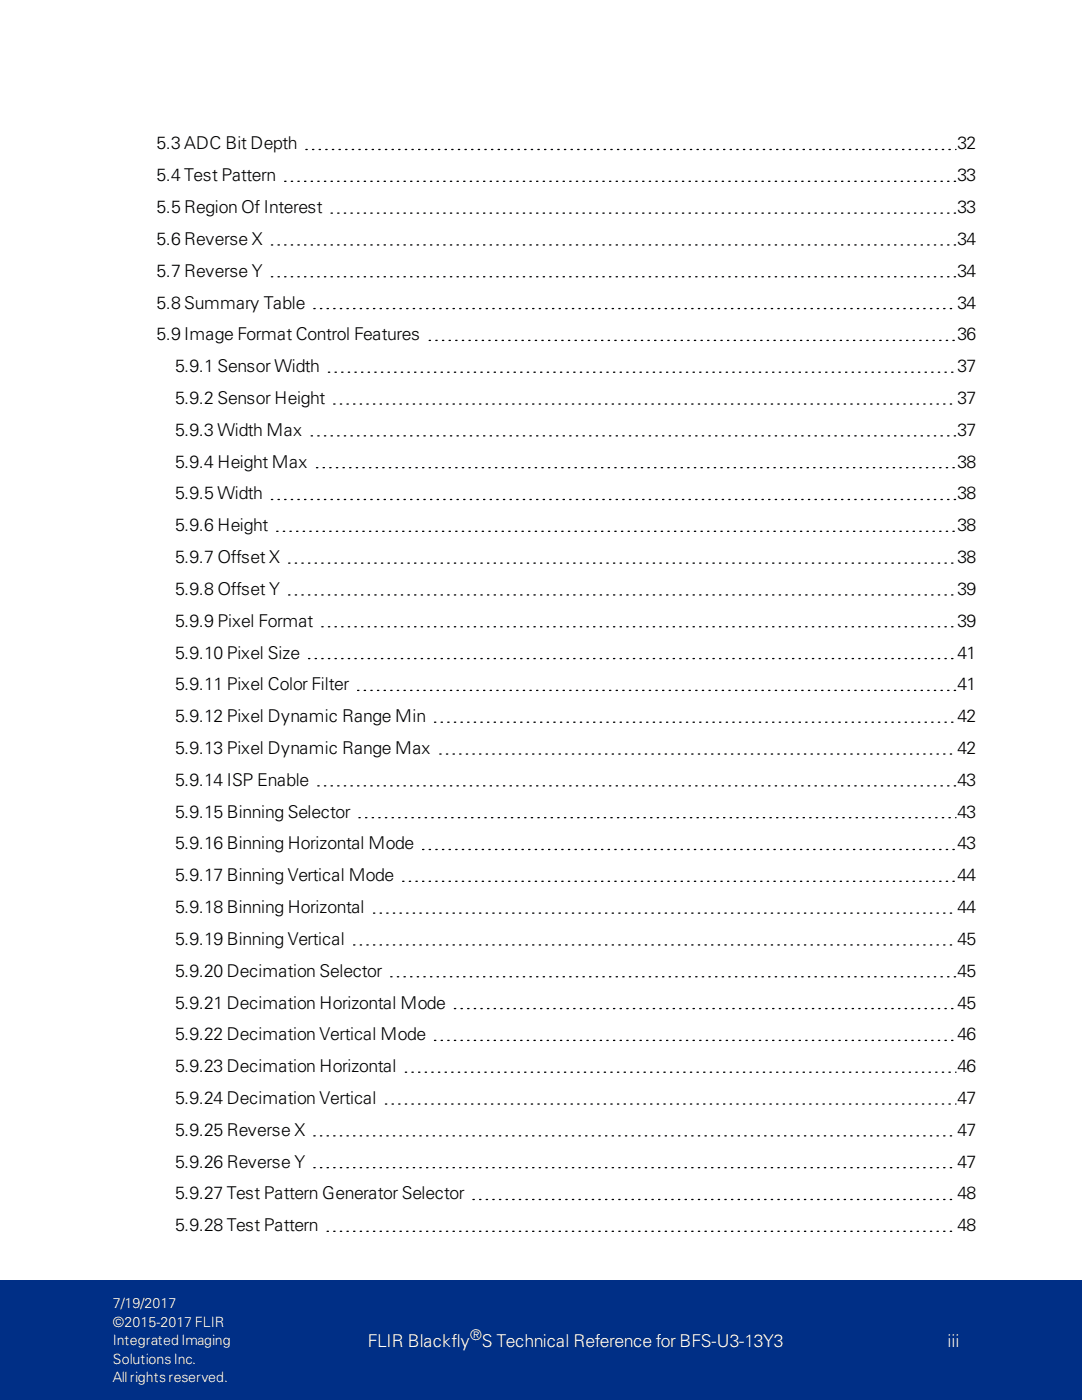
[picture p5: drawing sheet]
<svg xmlns="http://www.w3.org/2000/svg" width="216mm" height="279mm" viewBox="0 0 216 279" stroke-linecap="round" stroke-linejoin="round" font-family="sans-serif">
<defs><g id="words">
<g font-size="3.5">
<text x="31.2" y="29.8">5.3 ADC Bit Depth</text>
<text x="191" y="29.8">32</text>
<text x="31.2" y="36.2">5.4 Test Pattern</text>
<text x="191" y="36.2">33</text>
<text x="31.2" y="42.5">5.5 Region Of Interest</text>
<text x="191" y="42.5">33</text>
<text x="31.2" y="48.9">5.6 Reverse X</text>
<text x="191" y="48.9">34</text>
<text x="31.2" y="55.2">5.7 Reverse Y</text>
<text x="191" y="55.2">34</text>
<text x="31.2" y="61.6">5.8 Summary Table</text>
<text x="191" y="61.6">34</text>
<text x="31.2" y="67.9">5.9 Image Format Control Features</text>
<text x="191" y="67.9">36</text>
<text x="34.9" y="74.3">5.9.1 Sensor Width</text>
<text x="191" y="74.3">37</text>
<text x="34.9" y="80.6">5.9.2 Sensor Height</text>
<text x="191" y="80.6">37</text>
<text x="34.9" y="87">5.9.3 Width Max</text>
<text x="191" y="87">37</text>
<text x="34.9" y="93.3">5.9.4 Height Max</text>
<text x="191" y="93.3">38</text>
<text x="34.9" y="99.7">5.9.5 Width</text>
<text x="191" y="99.7">38</text>
<text x="34.9" y="106">5.9.6 Height</text>
<text x="191" y="106">38</text>
<text x="34.9" y="112.4">5.9.7 Offset X</text>
<text x="191" y="112.4">38</text>
<text x="34.9" y="118.7">5.9.8 Offset Y</text>
<text x="191" y="118.7">39</text>
<text x="34.9" y="125.1">5.9.9 Pixel Format</text>
<text x="191" y="125.1">39</text>
<text x="34.9" y="131.4">5.9.10 Pixel Size</text>
<text x="191" y="131.4">41</text>
<text x="34.9" y="137.8">5.9.11 Pixel Color Filter</text>
<text x="191" y="137.8">41</text>
<text x="34.9" y="144.1">5.9.12 Pixel Dynamic Range Min</text>
<text x="191" y="144.1">42</text>
<text x="34.9" y="150.5">5.9.13 Pixel Dynamic Range Max</text>
<text x="191" y="150.5">42</text>
<text x="34.9" y="156.8">5.9.14 ISP Enable</text>
<text x="191" y="156.8">43</text>
<text x="34.9" y="163.2">5.9.15 Binning Selector</text>
<text x="191" y="163.2">43</text>
<text x="34.9" y="169.5">5.9.16 Binning Horizontal Mode</text>
<text x="191" y="169.5">43</text>
<text x="34.9" y="175.9">5.9.17 Binning Vertical Mode</text>
<text x="191" y="175.9">44</text>
<text x="34.9" y="182.2">5.9.18 Binning Horizontal</text>
<text x="191" y="182.2">44</text>
<text x="34.9" y="188.6">5.9.19 Binning Vertical</text>
<text x="191" y="188.6">45</text>
<text x="34.9" y="194.9">5.9.20 Decimation Selector</text>
<text x="191" y="194.9">45</text>
<text x="34.9" y="201.3">5.9.21 Decimation Horizontal Mode</text>
<text x="191" y="201.3">45</text>
<text x="34.9" y="207.6">5.9.22 Decimation Vertical Mode</text>
<text x="191" y="207.6">46</text>
<text x="34.9" y="214">5.9.23 Decimation Horizontal</text>
<text x="191" y="214">46</text>
<text x="34.9" y="220.3">5.9.24 Decimation Vertical</text>
<text x="191" y="220.3">47</text>
<text x="34.9" y="226.7">5.9.25 Reverse X</text>
<text x="191" y="226.7">47</text>
<text x="34.9" y="233">5.9.26 Reverse Y</text>
<text x="191" y="233">47</text>
<text x="34.9" y="239.4">5.9.27 Test Pattern Generator Selector</text>
<text x="191" y="239.4">48</text>
<text x="34.9" y="245.7">5.9.28 Test Pattern</text>
<text x="191" y="245.7">48</text>
</g>
<g font-size="3.5" fill="#fff">
<text x="73.4" y="268.8">FLIR Blackfly</text>
<text x="96.2" y="268.8">S Technical Reference for BFS-U3-13Y3</text>
<text x="189" y="268.8">iii</text>
</g>
<text font-size="2.9" fill="#fff" x="93.8" y="267.5">®</text>
<g font-size="2.8" fill="#fff">
<text x="22.5" y="261.1">7/19/2017</text>
<text x="22.5" y="264.8">©2015-2017 FLIR</text>
<text x="22.5" y="268.5">Integrated Imaging</text>
<text x="22.5" y="272.2">SolutionsInc.</text>
<text x="22.5" y="275.9">Allrightsreserved.</text>
</g>
</g></defs>
<g fill="none" stroke="#000" stroke-width=".26" stroke-dasharray=".3 1.1">
<path d="M56.8 36.2h134M61 29.8h129.8M54.2 48.9h136.6M54.2 55.2h136.6M66.1 42.5h124.7M62.6 61.6h128.2M65.5 74.3h125.3M85.6 67.9h105.2M54.2 99.7h136.6M62.1 87h128.7M63.1 93.3h127.7M66.6 80.6h124.2"/>
<path d="M55.2 106h135.6M57.6 112.4h133.2M57.6 118.7h133.2M61.6 131.4h129.2M64.2 125.1h126.6M71.4 137.8h119.4M63.4 156.8h127.4M86.7 144.1h104.1M87.8 150.5h103M71.6 163.2h119.2M80.3 175.9h110.5M84.3 169.5h106.5"/>
<path d="M70.6 188.6h120.2M74.5 182.2h116.3M78 194.9h112.8M80.9 214h109.9M86.7 207.6h104.1M90.7 201.3h100.1M62.6 226.7h128.2M62.6 233h128.2M76.9 220.3h113.9M94.4 239.4h96.4M65.3 245.7h125.5"/>
</g>
<g fill="#002f86">
<path d="M-.1 255.6h21.8v23.8h-21.8z"/>
<path d="M21.7 255.6h28.8v23.8h-28.8z"/>
<path d="M50.5 255.6h128.6v23.8h-128.6z"/>
<path d="M179.1 255.6h22.2v23.8h-22.2z"/>
<path d="M201.3 255.6h14.6v23.8h-14.6z"/>
</g>
<use href="#words"/>
</svg>
